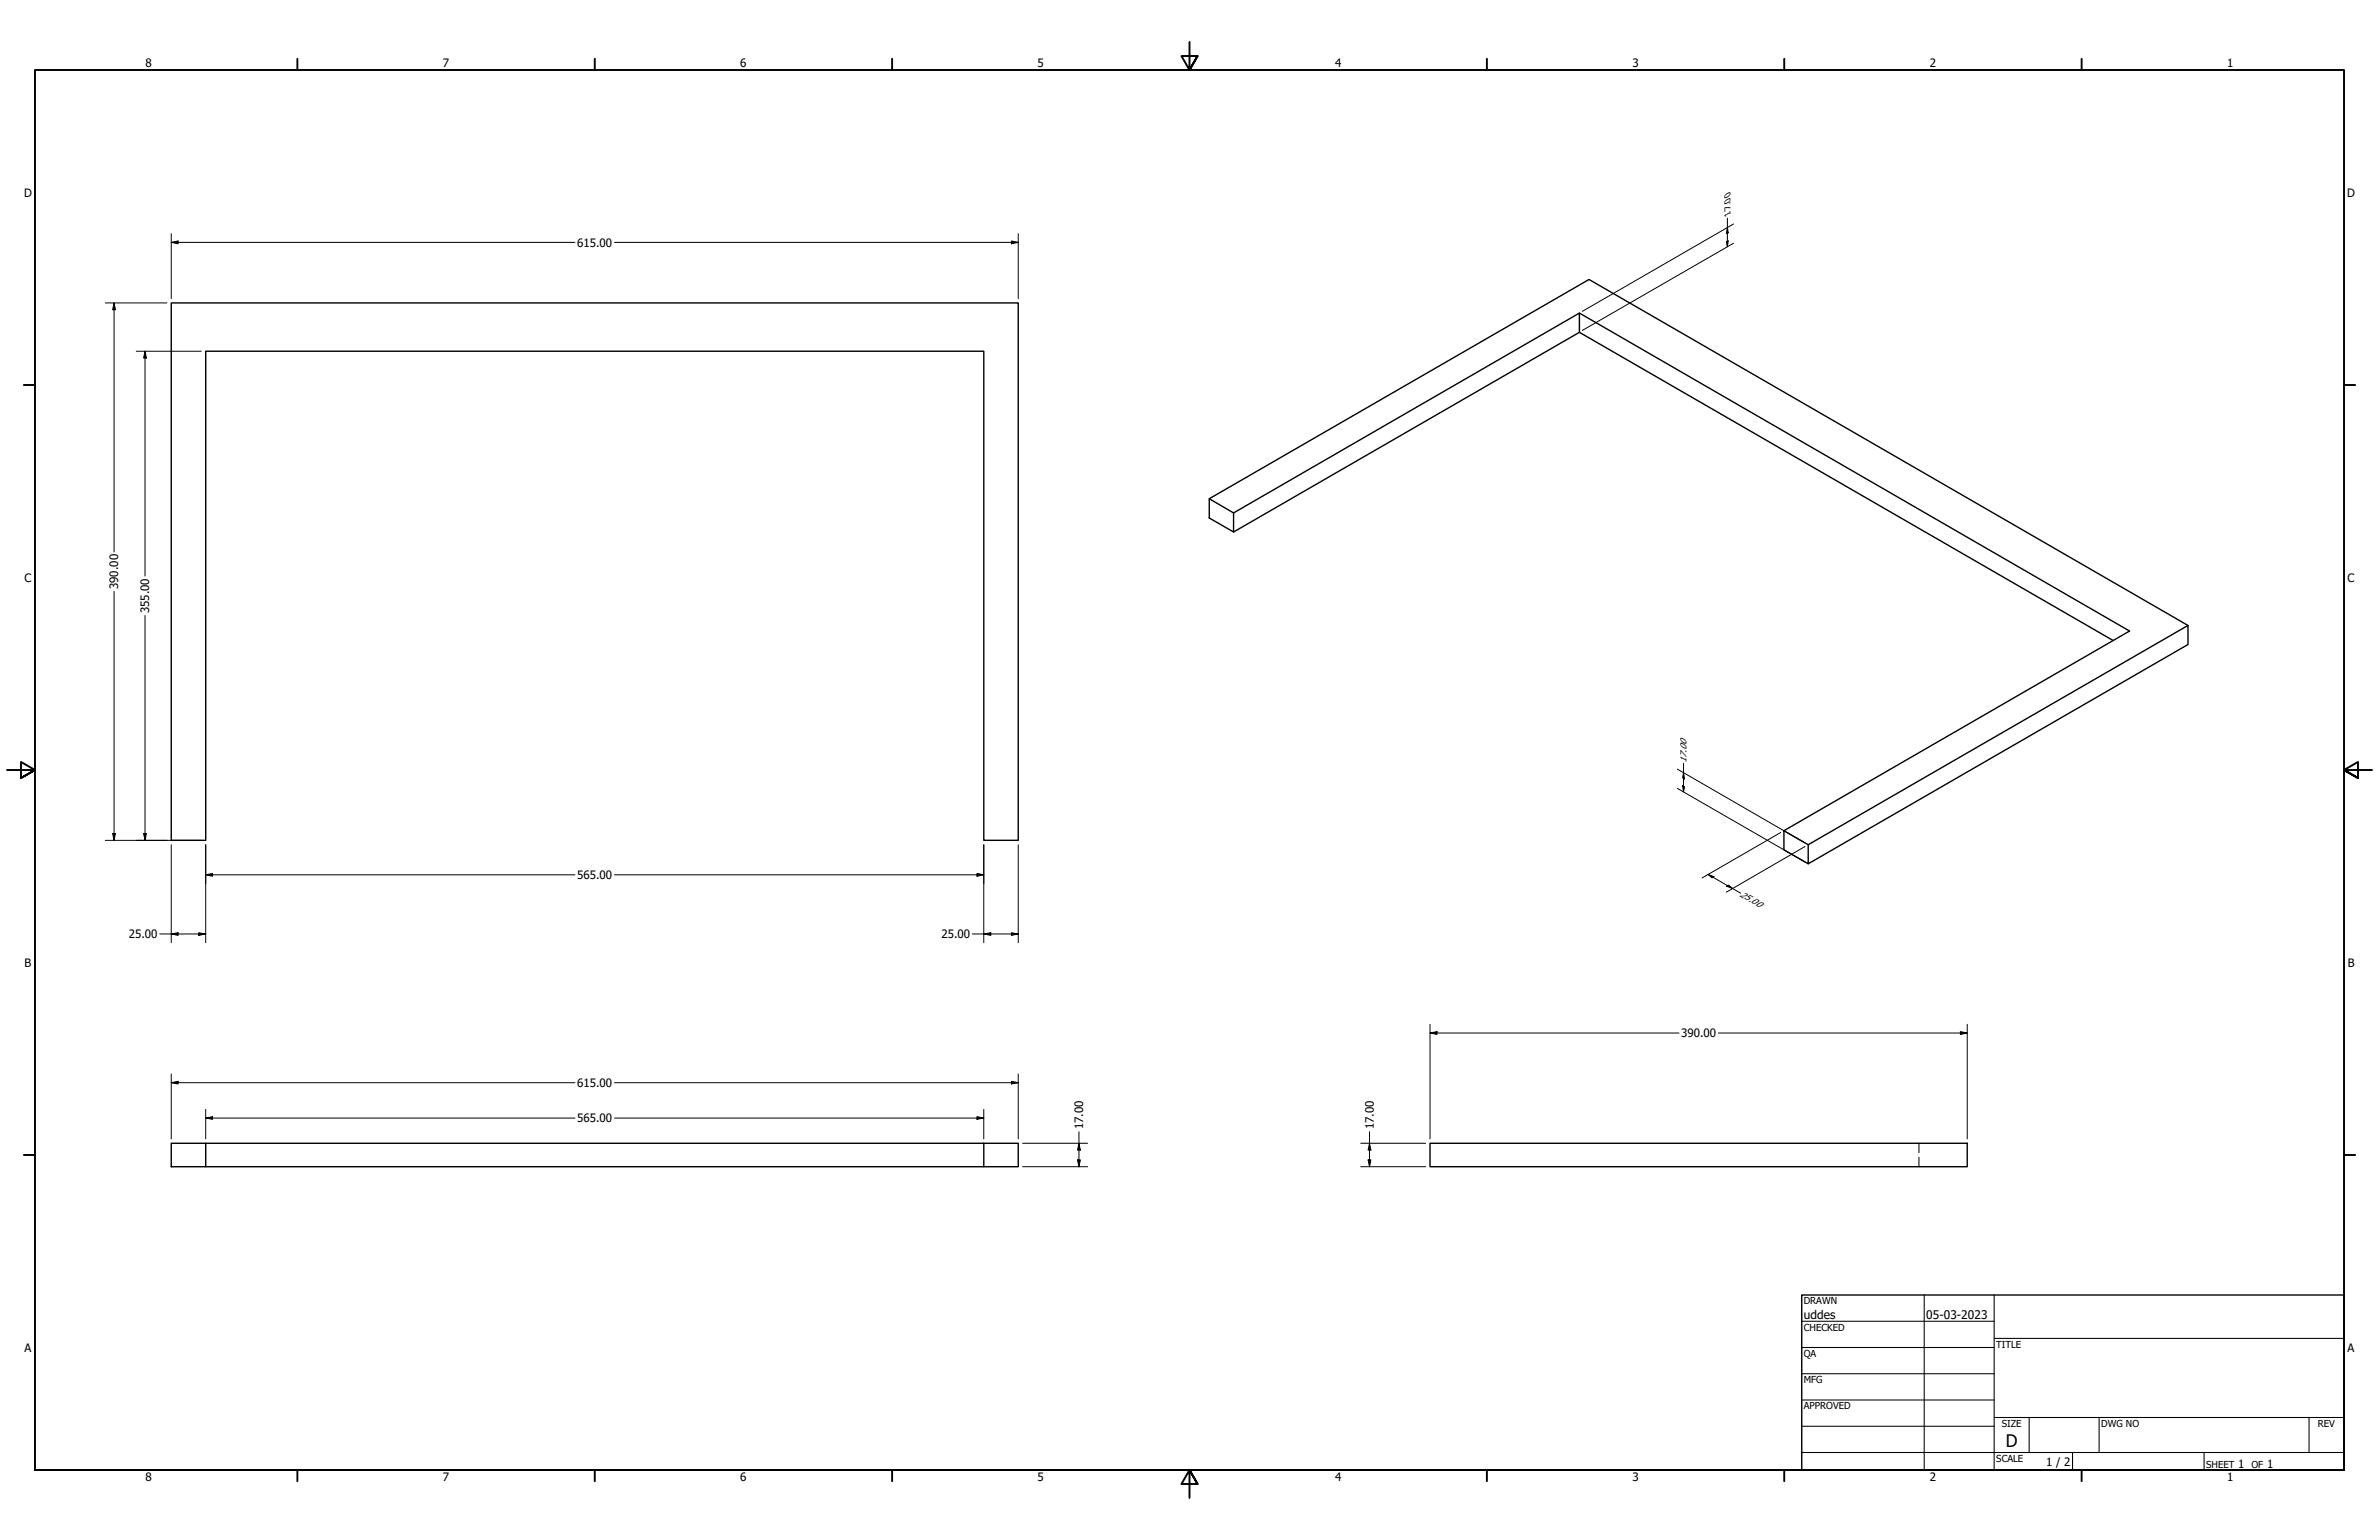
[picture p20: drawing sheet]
<svg xmlns="http://www.w3.org/2000/svg" width="864mm" height="559mm" viewBox="0 0 864 559" stroke-linecap="round" stroke-linejoin="round" font-family="sans-serif">
<defs><g id="words">
<text font-size="6.3" x="728.1" y="524.9">D</text>
<g font-size="4.3">
<text x="654.8" y="478.6">uddes</text>
<text x="699.3" y="478.6">05-03-2023</text>
</g>
<g font-size="4.2">
<text x="52.8" y="24.4">8</text>
<text x="160.8" y="24.4">7</text>
<text x="268.7" y="24.4">6</text>
<text x="376.7" y="24.4">5</text>
<text x="484.6" y="24.4">4</text>
<text x="592.6" y="24.4">3</text>
<text x="700.5" y="24.4">2</text>
<text x="808.5" y="24.4">1</text>
<text x="8.8" y="71.4">D</text>
<text x="852" y="71.4">D</text>
<text x="209.5" y="89.5">615.00</text>
<text x="8.9" y="211.1">C</text>
<text x="42.9" y="213.8" transform="rotate(-90 42.9 213.8)">390.00</text>
<text x="852.2" y="211.1">C</text>
<text x="54.2" y="222.5" transform="rotate(-90 54.2 222.5)">355.00</text>
<text x="209.5" y="319">565.00</text>
<text x="46.7" y="340.4">25.00</text>
<text x="341.8" y="340.4">25.00</text>
<text x="9" y="350.8">B</text>
<text x="852.2" y="350.8">B</text>
<text x="610.3" y="376.4">390.00</text>
<text x="209.5" y="394.4">615.00</text>
<text x="209.5" y="407.2">565.00</text>
<text x="393.2" y="409.8" transform="rotate(-90 393.2 409.8)">17.00</text>
<text x="498.7" y="409.8" transform="rotate(-90 498.7 409.8)">17.00</text>
<text x="8.9" y="490.5">A</text>
<text x="852.2" y="490.5">A</text>
<text x="742.8" y="532">1 / 2</text>
<text x="812.4" y="532.6">1</text>
<text x="823" y="532.6">1</text>
<text x="52.8" y="537.5">8</text>
<text x="160.8" y="537.5">7</text>
<text x="268.7" y="537.5">6</text>
<text x="376.7" y="537.5">5</text>
<text x="484.6" y="537.5">4</text>
<text x="592.6" y="537.5">3</text>
<text x="700.5" y="537.5">2</text>
<text x="808.5" y="537.5">1</text>
</g>
<g font-size="3.5">
<text x="654.8" y="473.2">DRAWN</text>
<text x="654.8" y="482.8">CHECKED</text>
<text x="724.7" y="488.9">TITLE</text>
<text x="654.8" y="492.3">QA</text>
<text x="654.8" y="501.8">MFG</text>
<text x="654.8" y="511.4">APPROVED</text>
<text x="726.7" y="517.7">SIZE</text>
<text x="762.8" y="517.7">DWG NO</text>
<text x="841.4" y="517.7">REV</text>
<text x="724.7" y="530.4">SCALE</text>
<text x="800.9" y="532.6">SHEET</text>
<text x="817.4" y="532.6">OF</text>
</g>
<g font-size="3.4">
<text x="628.1" y="77.9" transform="rotate(-90 628.1 77.9)">17.00</text>
<text x="612.2" y="276.9" transform="rotate(-90 612.2 276.9)">17.00</text>
<text x="631.4" y="325.1" transform="rotate(30 631.4 325.1)">25.00</text>
</g>
</g></defs>
<!-- layer: Visible (ANSI) -->
<path d="M62.2 109.9h307.4v195h-12.5v-177.5h-282.4v177.5h-12.5zM573.3 113.6l199.7 115.4-125.4 72.4v7l8.8 5v-6.9l-8.8-5.1M573.3 120.6l193.8 111.8M439 181l8.8 5.1v6.9l-8.8-5zM439 181l137.8-79.6 217.5 125.5M447.8 186.1l125.5-72.5v7l-125.5 72.4M656.4 306.5l137.9-79.6v7l-137.9 79.5M62.2 414.8h12.5v8.6h-12.5zM74.7 414.8h282.4v8.6h12.5v-8.6h-12.5M519.1 414.8h195v8.6h-195zM74.7 423.4h282.4" fill="none" stroke="#000" stroke-width=".51"/>
<!-- layer: Hidden (ANSI) -->
<path d="M696.6 414.8v3.5M696.6 419.9v3.5" fill="none" stroke="#000" stroke-width=".38"/>
<!-- layer: Border (ANSI) -->
<g fill="none" stroke="#000" stroke-width=".7">
<path d="M431.8 15.2v10.2l-2.9-5.1h5.8l-2.9 5.1 2.9-5.1M107.9 21.3v4.1M215.9 21.3v4.1M323.8 21.3v4.1M539.8 21.3v4.1M647.7 21.3v4.1M755.6 21.3v4.1M8.6 139.7h4.1M850.9 139.7h4.1M2.5 279.4h10.2l-5.1-2.9v5.8l5.1-2.9-5.1 2.9M861.1 279.4h-10.2l5.1-2.9v5.8l-5.1-2.9 5.1 2.9M8.6 419.1h4.1"/>
<path d="M850.9 419.1h4.1M12.7 533.4v-508h838.2v508h-838.2h838.2M107.9 533.4v4.1M215.9 533.4v4.1M323.8 533.4v4.1M434.7 538.5l-2.9-5.1 2.9 5.1h-5.8l2.9-5.1v10.2M539.8 533.4v4.1M647.7 533.4v4.1M755.6 533.4v4.1"/>
</g>
<!-- layer: Title (ANSI) -->
<g fill="none" stroke="#000" stroke-width=".38">
<path d="M654 479.4h69.9M698.5 469.9v63.5M723.9 469.9v63.5M654 488.9h69.9M654 498.5h69.9M723.9 485.6h127M654 508h69.9M654 517.5h69.9M723.9 514.3h127M736.6 514.3v12.7M762 514.3v12.7M838.2 514.3v12.7"/>
<path d="M654 527h196.9M752.3 527v6.4M800.1 527v6.4"/>
</g>
<path d="M654 469.9h196.9v63.5h-196.9z" fill="none" stroke="#000" stroke-width=".51"/>
<!-- layer: Dimension (ANSI) -->
<g fill="none" stroke="#000" stroke-width=".36">
<path d="M627.1 79.2v10.3M62.2 87.9l2.4-.5v1.1zM62.2 87.9h146.5M62.2 84.8v23.5M223.1 87.9h146.5M367.2 87.4l2.4 .5-2.4 .6zM369.6 84.8v23.5M626.7 87.7l.7-.4-.3 2.2zM627.1 82.6l.3 1.9-.7 .3zM629.3 88.3l-54.9 31.6M629.3 81.3l-54.9 31.7M38.2 109.9h22.4"/>
<path d="M41.4 109.9l.5 2.5h-1zM41.4 109.9v90.4M49.5 127.4h23.5M52.6 127.4l.5 2.5h-1zM52.6 127.4v81.6M41.4 214.6v90.3M52.6 223.3v81.6M608.9 279.1l46.4 26.8M611.1 277v10.3M608.9 286.1l46.4 26.7M610.8 285.1l.7 .4-.4 1.8zM611.1 280.4l.4 2.2-.7-.3z"/>
<path d="M38.2 304.9h34.8M40.9 302.5h1l-.5 2.4zM52.1 302.5h1l-.5 2.4zM62.2 306.5v35.6M74.7 317.4l2.5-.5v1zM74.7 317.4h134M74.7 306.5v35.6M223.1 317.4h134M354.6 316.9l2.5 .5-2.5 .5zM357.1 306.5v35.6M369.6 306.5v35.6M620.1 317.3l2.1 .8-.7 .4z"/>
<path d="M620.1 317.3l11.8 6.8M646.4 302.1l-28.5 16.5M655.3 307.1l-28.6 16.6M58 338.9h16.7M62.2 338.9l2.4-.4v.9zM72.1 338.5l2.6 .4-2.6 .5zM352.9 338.9h16.7M357.1 338.9l2.6-.4v.9zM367.2 338.5l2.4 .4-2.4 .5zM626.8 321.6l.7-.4 1.4 1.2zM519.1 374.8l2.6-.5v1zM519.1 374.8h90.4"/>
<path d="M519.1 371.7v41.6M623.8 374.8h90.3M711.6 374.3l2.5 .5-2.5 .5zM714.1 371.7v41.6M62.2 392.9l2.4-.5v.9zM62.2 389.7v23.6M62.2 392.9h146.5M223.1 392.9h146.5M367.2 392.4l2.4 .5-2.4 .4zM369.6 389.7v23.6M74.7 405.7l2.5-.5v.9zM74.7 402.5v10.8"/>
<path d="M74.7 405.7h134M223.1 405.7h134M354.6 405.2l2.5 .5-2.5 .4zM357.1 402.5v10.8M371.2 414.8h23.6M391.7 414.8l.5 2.5h-1zM391.7 410.7v12.7M494 414.8h23.5M497.1 414.8l.5 2.5h-1zM497.1 410.7v12.7M371.2 423.4h23.6M391.2 420.9h1l-.5 2.5z"/>
<path d="M494 423.4h23.5M496.6 420.9h1l-.5 2.5z"/>
</g>
<g fill="#000">
<path d="M62.2 87.9l2.4-.5v1.1z" fill-rule="evenodd"/>
<path d="M367.2 87.4l2.4 .5-2.4 .6z" fill-rule="evenodd"/>
<path d="M626.7 87.7l.7-.4-.3 2.2z" fill-rule="evenodd"/>
<path d="M627.1 82.6l.3 1.9-.7 .3z" fill-rule="evenodd"/>
<path d="M41.4 109.9l.5 2.5h-1z" fill-rule="evenodd"/>
<path d="M52.6 127.4l.5 2.5h-1z" fill-rule="evenodd"/>
<path d="M610.8 285.1l.7 .4-.4 1.8z" fill-rule="evenodd"/>
<path d="M611.1 280.4l.4 2.2-.7-.3z" fill-rule="evenodd"/>
<path d="M40.9 302.5h1l-.5 2.4z" fill-rule="evenodd"/>
<path d="M52.1 302.5h1l-.5 2.4z" fill-rule="evenodd"/>
<path d="M74.7 317.4l2.5-.5v1z" fill-rule="evenodd"/>
<path d="M354.6 316.9l2.5 .5-2.5 .5z" fill-rule="evenodd"/>
<path d="M620.1 317.3l2.1 .8-.7 .4z" fill-rule="evenodd"/>
<path d="M62.2 338.9l2.4-.4v.9z" fill-rule="evenodd"/>
<path d="M72.1 338.5l2.6 .4-2.6 .5z" fill-rule="evenodd"/>
<path d="M357.1 338.9l2.6-.4v.9z" fill-rule="evenodd"/>
<path d="M367.2 338.5l2.4 .4-2.4 .5z" fill-rule="evenodd"/>
<path d="M626.8 321.6l.7-.4 1.4 1.2z" fill-rule="evenodd"/>
<path d="M519.1 374.8l2.6-.5v1z" fill-rule="evenodd"/>
<path d="M711.6 374.3l2.5 .5-2.5 .5z" fill-rule="evenodd"/>
<path d="M62.2 392.9l2.4-.5v.9z" fill-rule="evenodd"/>
<path d="M367.2 392.4l2.4 .5-2.4 .4z" fill-rule="evenodd"/>
<path d="M74.7 405.7l2.5-.5v.9z" fill-rule="evenodd"/>
<path d="M354.6 405.2l2.5 .5-2.5 .4z" fill-rule="evenodd"/>
<path d="M391.7 414.8l.5 2.5h-1z" fill-rule="evenodd"/>
<path d="M497.1 414.8l.5 2.5h-1z" fill-rule="evenodd"/>
<path d="M391.2 420.9h1l-.5 2.5z" fill-rule="evenodd"/>
<path d="M496.6 420.9h1l-.5 2.5z" fill-rule="evenodd"/>
</g>
<use href="#words"/>
</svg>
